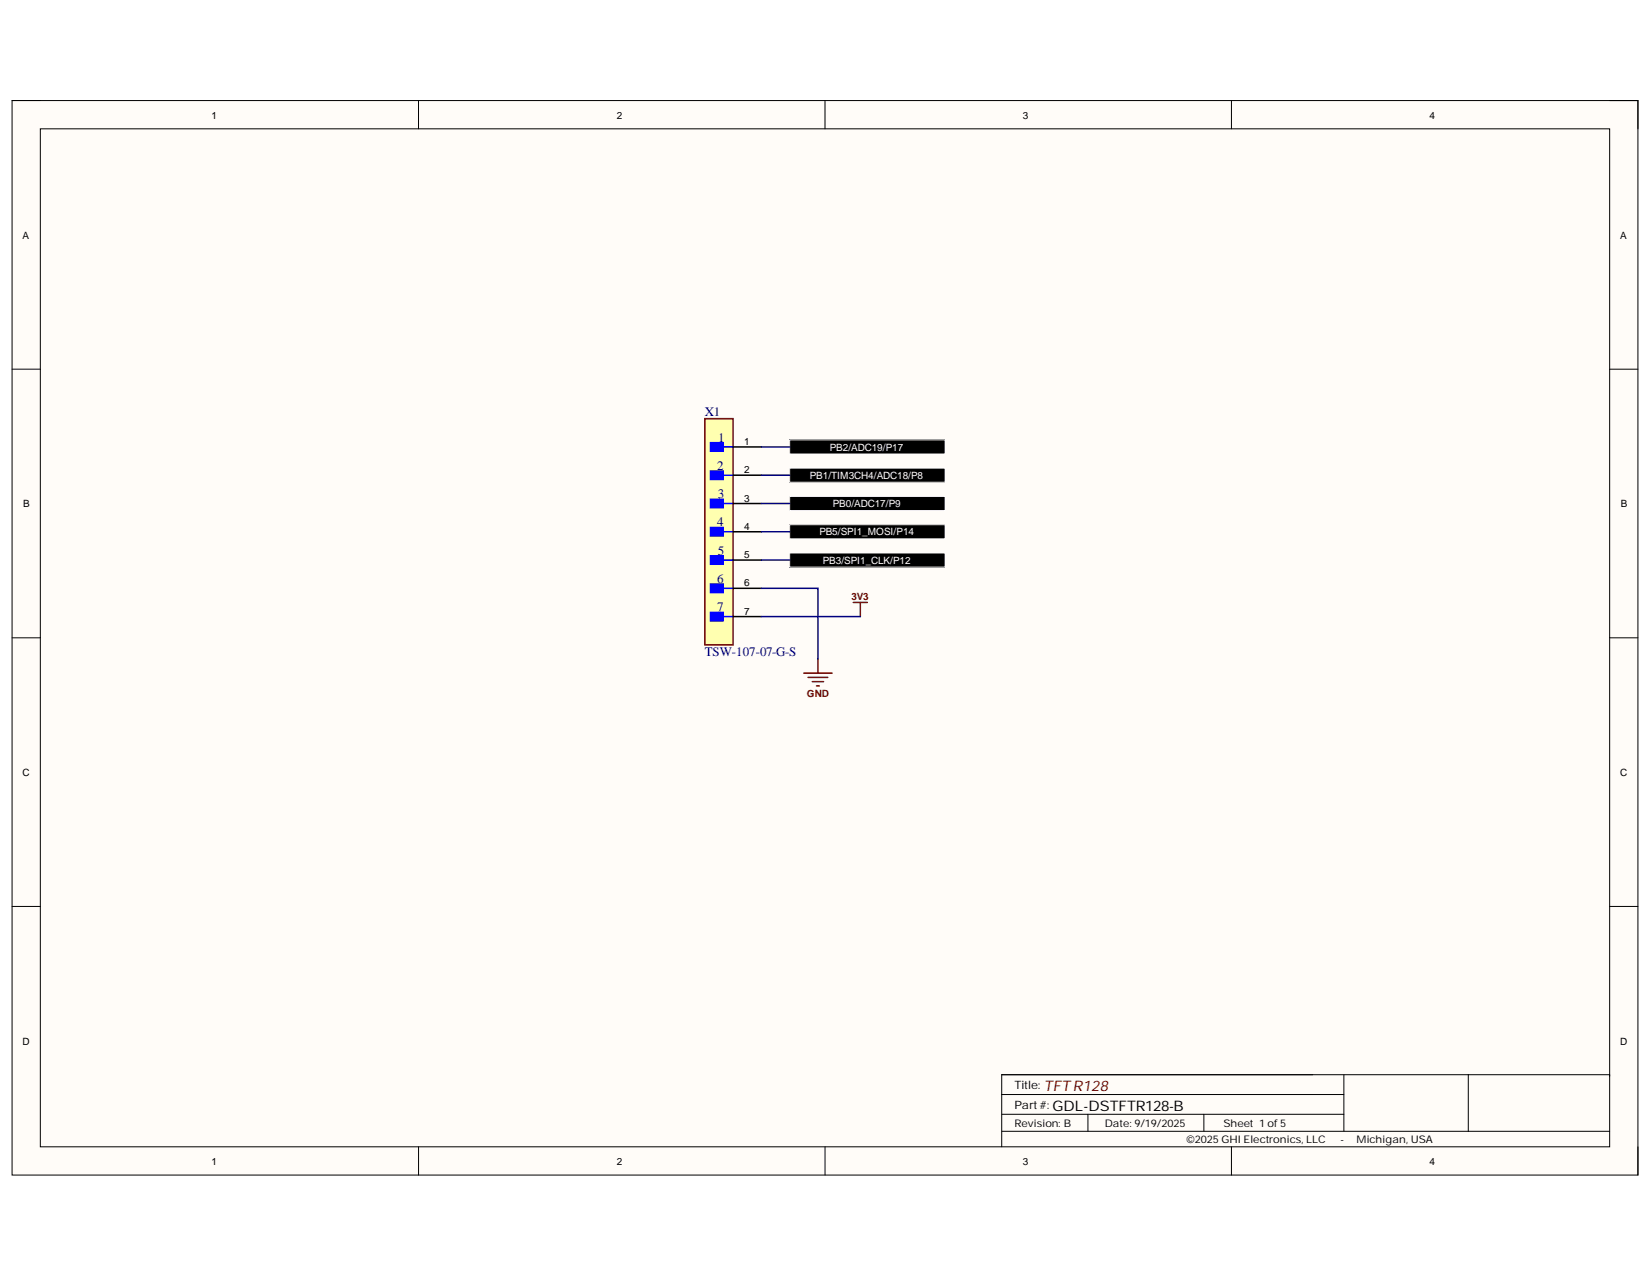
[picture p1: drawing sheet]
<svg xmlns="http://www.w3.org/2000/svg" width="279mm" height="216mm" viewBox="0 0 279 216" stroke-linecap="round" stroke-linejoin="round" font-family="sans-serif">
<defs><g id="words">
<text font-size="2.5" fill="#800000" x="176.6" y="184.4">TFT R128</text>
<text font-size="2.5" x="178" y="187.8">GDL-DSTFTR128-B</text>
<g font-size="2.2" fill="#000080">
<text x="119.2" y="70.4">X1</text>
<text x="121.5" y="74.7">1</text>
<text x="121.3" y="79.4">2</text>
<text x="121.3" y="89">4</text>
<text x="121.4" y="84.2">3</text>
<text x="121.4" y="93.8">5</text>
<text x="121.3" y="98.5">6</text>
<text x="121.3" y="103.4">7</text>
<text x="119.2" y="111">TSW-107-07-G-S</text>
</g>
<g font-size="1.9">
<text x="171.6" y="184.1">Title:</text>
<text x="171.6" y="187.5">Part#:</text>
</g>
<g font-size="1.8">
<text x="171.6" y="190.5">Revision: B</text>
<text x="186.9" y="190.5">Date: 9/19/2025</text>
<text x="206.9" y="190.5">Sheet 1 of5</text>
<text x="200.7" y="193.3">©2025GHI Electronics, LLC</text>
<text x="226.7" y="193.3">-</text>
<text x="229.4" y="193.3">Michigan, USA</text>
</g>
<g font-size="1.7">
<text x="35.8" y="20">1</text>
<text x="104.3" y="20">2</text>
<text x="173" y="20">3</text>
<text x="241.8" y="20">4</text>
<text x="3.8" y="40.3">A</text>
<text x="274" y="40.3">A</text>
<text x="125.9" y="75.3">1</text>
<text x="125.9" y="80">2</text>
<text x="3.9" y="85.8">B</text>
<text x="125.9" y="84.8">3</text>
<text x="125.9" y="89.6">4</text>
<text x="274.1" y="85.8">B</text>
<text x="125.9" y="94.4">5</text>
<text x="125.9" y="99.1">6</text>
<text x="125.9" y="103.9">7</text>
<text x="3.8" y="131.2">C</text>
<text x="274" y="131.2">C</text>
<text x="3.8" y="176.6">D</text>
<text x="274" y="176.6">D</text>
<text x="35.8" y="196.9">1</text>
<text x="104.3" y="196.9">2</text>
<text x="173" y="196.9">3</text>
<text x="241.8" y="196.9">4</text>
</g>
<g font-size="1.7" fill="#fff">
<text x="140.3" y="76.2">PB2/ADC19/P17</text>
<text x="137" y="80.9">PB1/TIM3CH4/ADC18/P8</text>
<text x="140.9" y="85.8">PB0/ADC17/P9</text>
<text x="138.6" y="90.5">PB5/SPI1_MOSI/P14</text>
<text x="139.2" y="95.3">PB3/SPI1_CLK/P12</text>
</g>
<g font-size="1.7" fill="#800000">
<text x="144" y="101.5">3V3</text>
<text x="136.5" y="117.8">GND</text>
</g>
</g></defs>
<path d="M2 17h275v181.7h-275z" fill-rule="evenodd" fill="#fffcf8"/>
<path d="M2 17h275v181.7h-275z" fill="none" stroke="#000" stroke-width=".17"/>
<path d="M6.8 21.8h265.4v172.1h-265.4z" fill-rule="evenodd" fill="#fffcf8"/>
<g fill="none" stroke="#000" stroke-width=".17">
<path d="M2 17h4.8M70.8 17v4.8M139.5 17v4.8M208.3 17v4.8M272.2 17h4.8v4.8M6.8 21.8h265.4v172.1h-265.4zM2 62.4h4.8M272.2 62.4h4.8M2 107.8h4.8M272.2 107.8h4.8M2 153.3h4.8M272.2 153.3h4.8"/>
<path d="M70.8 193.9v4.8M139.5 193.9v4.8M169.4 188.4h57.9M169.4 191.3h102.8M169.4 185.1h57.9M184 188.4v2.9M203.6 188.4v2.9M208.3 193.9v4.8M227.3 181.7v9.6M248.3 181.7v9.6M272.2 181.9v-.2h-102.8v12.2M277 193.9v4.8"/>
</g>
<g fill="#000">
<path d="M133.6 79.1h26.3v2.4h-26.3z" fill-rule="evenodd"/>
<path d="M133.6 74.4h26.3v2.4h-26.3z" fill-rule="evenodd"/>
<path d="M133.6 83.9h26.3v2.4h-26.3z" fill-rule="evenodd"/>
<path d="M133.6 93.5h26.3v2.4h-26.3z" fill-rule="evenodd"/>
<path d="M133.6 88.7h26.3v2.4h-26.3z" fill-rule="evenodd"/>
</g>
<path d="M133.6 79.1h26.3v2.4h-26.3zM133.6 74.4h26.3v2.4h-26.3zM133.6 83.9h26.3v2.4h-26.3zM133.6 93.5h26.3v2.4h-26.3zM133.6 88.7h26.3v2.4h-26.3z" fill="none" stroke="#fff" stroke-width=".17"/>
<path d="M119.2 70.8h4.8v38.2h-4.8z" fill-rule="evenodd" fill="#ffffb0"/>
<path d="M119.2 70.8h4.8v38.2h-4.8z" fill="none" stroke="#800000" stroke-width=".25"/>
<path d="M120.2 74.8h2.1v1.5h-2.1z" fill-rule="evenodd" fill="#00f"/>
<path d="M120.2 74.8h2.1v1.5h-2.1zM122.3 75.6h1.7" fill="none" stroke="#00f" stroke-width=".25"/>
<path d="M120.2 79.6h2.1v1.5h-2.1z" fill-rule="evenodd" fill="#00f"/>
<path d="M120.2 79.6h2.1v1.5h-2.1zM122.3 80.3h1.7" fill="none" stroke="#00f" stroke-width=".25"/>
<path d="M120.2 84.4h2.1v1.4h-2.1z" fill-rule="evenodd" fill="#00f"/>
<path d="M120.2 84.4h2.1v1.4h-2.1zM122.3 85.1h1.7" fill="none" stroke="#00f" stroke-width=".25"/>
<path d="M120.2 89.2h2.1v1.4h-2.1z" fill-rule="evenodd" fill="#00f"/>
<path d="M120.2 89.2h2.1v1.4h-2.1zM122.3 89.9h1.7" fill="none" stroke="#00f" stroke-width=".25"/>
<path d="M120.2 94h2.1v1.4h-2.1z" fill-rule="evenodd" fill="#00f"/>
<path d="M120.2 94h2.1v1.4h-2.1zM122.3 94.7h1.7" fill="none" stroke="#00f" stroke-width=".25"/>
<path d="M120.2 98.7h2.1v1.5h-2.1z" fill-rule="evenodd" fill="#00f"/>
<path d="M120.2 98.7h2.1v1.5h-2.1zM122.3 99.5h1.7" fill="none" stroke="#00f" stroke-width=".25"/>
<path d="M120.2 103.5h2.1v1.5h-2.1z" fill-rule="evenodd" fill="#00f"/>
<path d="M120.2 103.5h2.1v1.5h-2.1zM122.3 104.2h1.7" fill="none" stroke="#00f" stroke-width=".25"/>
<path d="M124 75.6h4.8M124 80.3h4.8M124 85.1h4.8M124 89.9h4.8M124 94.7h4.8M124 99.5h4.8M124 104.2h4.8" fill="none" stroke="#000" stroke-width=".25"/>
<path d="M135.9 113.8h4.8M136.7 114.5h3.3M137.4 115.2h1.9M138.1 116h.5M138.3 111.4v2.4M144.3 101.9h2.4M145.5 101.9v2.3" fill="none" stroke="#800000" stroke-width=".25"/>
<path d="M128.8 75.6h4.8M128.8 99.5h9.5v11.9M128.8 80.3h4.8M128.8 85.1h4.8M128.8 89.9h4.8M128.8 94.7h4.8M128.8 104.2h16.7" fill="none" stroke="#000080" stroke-width=".25"/>
<use href="#words"/>
</svg>
